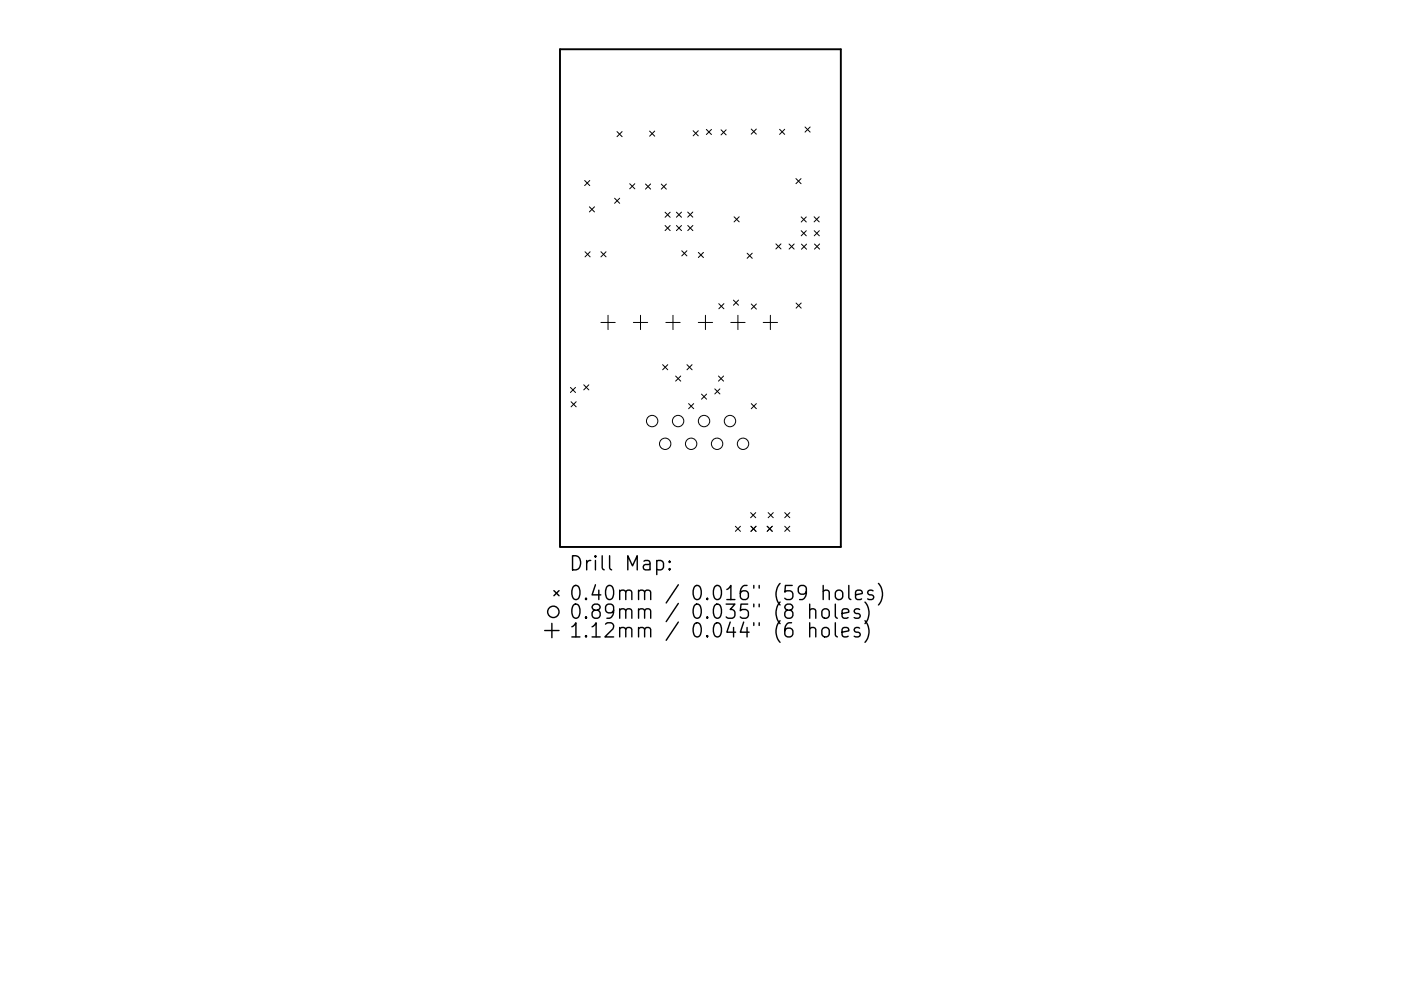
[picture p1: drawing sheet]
<svg xmlns="http://www.w3.org/2000/svg" width="297mm" height="210mm" viewBox="0 0 297 210" stroke-linecap="round" stroke-linejoin="round" font-family="sans-serif">
<defs><g id="words">
<g font-size="4.2">
<text x="120.5" y="121.1">Drill Map:</text>
<text x="120.5" y="127.4">0.40mm / 0.016&quot; (59 holes)</text>
<text x="120.5" y="131.3">0.89mm / 0.035&quot; (8 holes)</text>
<text x="120.5" y="135.3">1.12mm / 0.044&quot; (6 holes)</text>
</g>
</g></defs>
<path d="M118.7 116v-105.5h59.6v105.5h-59.6" fill="none" stroke="#000" stroke-width=".41"/>
<g fill="none" stroke="#000" stroke-width=".21">
<path d="M124 38.3l1 1.1M125 38.3l-1 1.1M130.8 27.9l1.1 1.1M131.9 27.9l-1.1 1.1M133.5 39l1.1 1.1M134.6 39l-1.1 1.1M136.9 39l1 1.1M137.7 27.8l1.1 1.1M137.9 39l-1 1.1M138.8 27.8l-1.1 1.1M140.2 39l1.1 1.1M141.3 39l-1.1 1.1"/>
<path d="M147 27.7l1 1.1M148 27.7l-1 1.1M149.8 27.5l1 1M150.8 27.5l-1 1M152.9 27.5l1.1 1.1M154 27.5l-1.1 1.1M159.3 27.4l1.1 1.1M160.4 27.4l-1.1 1.1M165.3 27.4l1.1 1.1M166.4 27.4l-1.1 1.1M168.8 37.9l1 1.1M169.8 37.9l-1 1.1"/>
<path d="M170.7 26.9l1.1 1.1M171.8 26.9l-1.1 1.1M124 53.4l1.1 1.1M125 43.9l1 1.1M125.1 53.4l-1.1 1.1M126 43.9l-1 1.1M127.4 53.4l1.1 1.1M128.5 53.4l-1.1 1.1M130.3 42.1l1.1 1M131.4 42.1l-1.1 1M141 45l1.1 1.1M141 47.8l1.1 1.1"/>
<path d="M142.1 45l-1.1 1.1M142.1 47.8l-1.1 1.1M143.4 45l1.1 1.1M143.4 47.8l1.1 1.1M144.5 45l-1.1 1.1M144.5 47.8l-1.1 1.1M144.6 53.2l1 1.1M145.6 53.2l-1 1.1M145.8 45l1.1 1.1M145.8 47.8l1.1 1.1M146.9 45l-1.1 1.1M146.9 47.8l-1.1 1.1"/>
<path d="M148.1 53.6l1 1M149.1 53.6l-1 1M155.6 46l1.1 1.1M156.7 46l-1.1 1.1M158.4 53.7l1.1 1.1M159.5 53.7l-1.1 1.1M164.5 51.7l1.1 1.1M165.6 51.7l-1.1 1.1M167.3 51.8l1.1 1.1M168.4 51.8l-1.1 1.1M169.9 46l1.1 1.1M169.9 48.9l1.1 1.1"/>
<path d="M169.9 51.8l1.1 1.1M171 46l-1.1 1.1M171 48.9l-1.1 1.1M171 51.8l-1.1 1.1M172.6 46l1.1 1.1M172.6 48.9l1.1 1.1M172.7 51.8l1.1 1.1M173.7 46l-1.1 1.1M173.7 48.9l-1.1 1.1M173.8 51.8l-1.1 1.1M127.4 68.4h3M128.9 66.9v3"/>
<path d="M134.3 68.4h3M135.8 66.9v3M140.5 77.4l1.1 1.1M141.2 68.4h3M141.6 77.4l-1.1 1.1M142.7 66.9v3M143.2 79.8l1.1 1.1M144.3 79.8l-1.1 1.1M145.7 77.4l1 1.1M146.7 77.4l-1 1.1M148.1 68.4h3M149.6 66.9v3"/>
<path d="M152.3 79.8l1.1 1.1M152.4 64.4l1.1 1.1M153.4 79.8l-1.1 1.1M153.5 64.4l-1.1 1.1M154.9 68.4h3.1M155.5 63.7l1.1 1.1M156.5 66.9v3M156.6 63.7l-1.1 1.1M159.3 64.5l1.1 1.1M160.4 64.5l-1.1 1.1M161.8 68.4h3.1M163.3 66.9v3"/>
<path d="M168.8 64.3l1.1 1.1M169.9 64.3l-1.1 1.1M120.9 82.2l1.1 1.1M121.1 85.2l1.1 1.1M122 82.2l-1.1 1.1M122.2 85.2l-1.1 1.1M123.8 81.6l1 1.1M124.8 81.6l-1 1.1M146 85.6l1.1 1.1M147.1 85.6l-1.1 1.1M148.7 83.6l1.1 1.1M149.8 83.6l-1.1 1.1"/>
<path d="M151.5 82.5l1.1 1.1M152.6 82.5l-1.1 1.1M159.3 85.6l1.1 1.1M160.4 85.6l-1.1 1.1M155.9 111.7l1.1 1M157 111.7l-1.1 1M159.1 108.8l1.1 1M159.2 111.7l1.1 1M160.2 108.8l-1.1 1M160.3 111.7l-1.1 1M162.7 111.7l1 1M162.9 108.8l1 1"/>
<path d="M163.7 111.7l-1 1M163.9 108.8l-1 1M166.4 108.8l1.1 1M166.4 111.7l1.1 1M167.5 108.8l-1.1 1M167.5 111.7l-1.1 1"/>
<circle cx="138.3" cy="89.3" r="1.21"/>
<circle cx="141" cy="94.2" r="1.21"/>
<circle cx="143.8" cy="89.3" r="1.21"/>
<circle cx="146.5" cy="94.2" r="1.21"/>
<circle cx="149.3" cy="89.3" r="1.21"/>
<circle cx="152" cy="94.2" r="1.21"/>
<circle cx="154.8" cy="89.3" r="1.21"/>
<circle cx="157.5" cy="94.2" r="1.21"/>
</g>
<g fill="none" stroke="#000" stroke-width=".3">
<path d="M139.2 119.1l.9-.2 .6 .6v.8l-.3 .5-.3 .1-.9-.1M142 119.1l.1 .1-.1 .1-.2-.1 .2-.1v.2M115.5 133.8h3M117 132.3v3M117.4 125.3l1.1 1.1M118.5 125.3l-1.1 1.1M142 120.6l.1 .2-.1 .1-.2-.1 .2-.2v.3M171.7 129.5a.74 .74 0 0 1 1.3 .1v1.6M171.7 133.4a.74 .74 0 0 1 1.3 .2v1.5M171.7 128.2v3M171.7 132.1v3M174.4 129.5a.81 .81 0 0 1 .8-.3 .81 .81 0 0 1 .6 .5v.9a.81 .81 0 0 1-.8 .6 .81 .81 0 0 1-.8-.6v-.9z"/>
<path d="M174.4 133.4a.81 .81 0 0 1 .8-.3 .81 .81 0 0 1 .6 .6v.9a.81 .81 0 0 1-.8 .6 .81 .81 0 0 1-.8-.6v-.9zM174.5 125.5a.74 .74 0 0 1 1.3 .1v1.6M174.5 124.2v3M177.1 128.2v2.5l.4 .5M177.1 132.1v2.6l.4 .4M177.4 125.4a.81 .81 0 0 1 1.3 .4v.8a.81 .81 0 0 1-.8 .6 .81 .81 0 0 1-.8-.6v-.8zM178.5 130.2l1.5-.3-.2-.6-.8-.1-.5 .4v1.1l.2 .3 .3 .2 .8-.2M178.5 134.1l1.5-.3-.2-.5-.8-.2-.5 .5v1.1l.2 .3 .3 .1 .8-.1M180 124.2v2.6l.4 .4M181.4 126.2l1.4-.3-.1-.5-.9-.2-.4 .4v1.2l.1 .3 .3 .1 .9-.1M182.2 129.3l-.7-.1-.4 .4 .1 .4 1 .3 .2 .3-.2 .4-.2 .2-.9-.2M182.2 133.3l-.7-.2-.4 .5 .1 .4 1 .3 .2 .3-.2 .4-.2 .1-.9-.1"/>
<path d="M183.4 127.7a3.4 3.4 0 0 1 0 4.6M183.4 131.7a3.4 3.4 0 0 1 0 4.6M185.1 125.4l-.7-.2-.4 .4 .1 .5 1 .3 .1 .2-.1 .5-.3 .1-.8-.1M186.2 123.8a3.4 3.4 0 0 1 0 4.6"/>
<circle cx="117.3" cy="129.8" r="1.21"/>
</g>
<use href="#words"/>
</svg>
